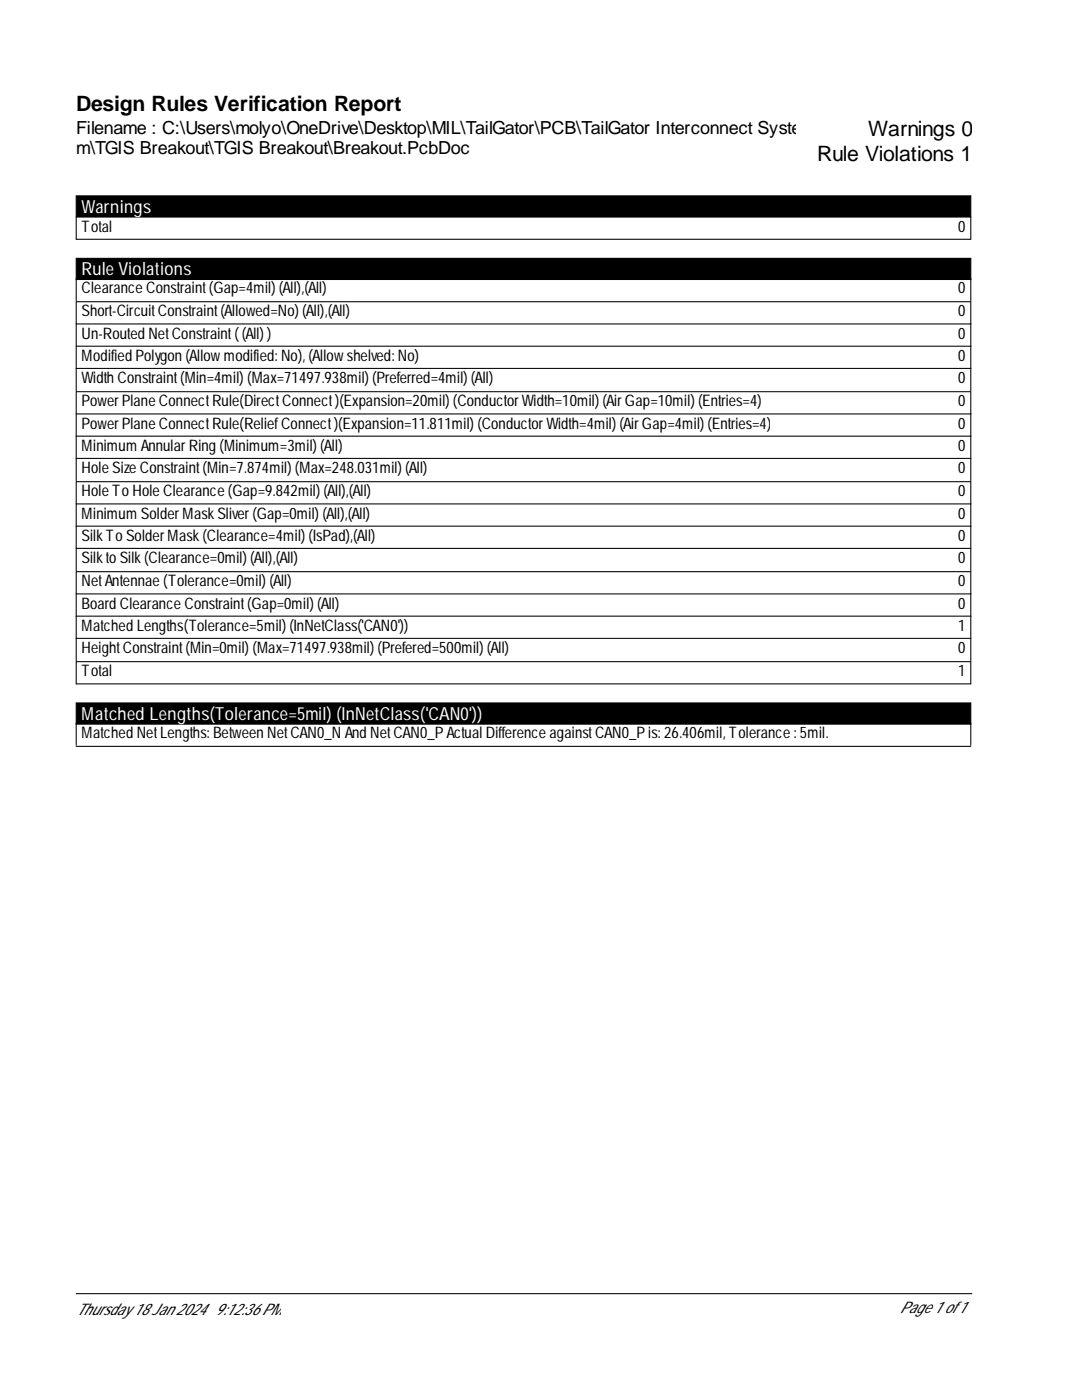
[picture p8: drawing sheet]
<svg xmlns="http://www.w3.org/2000/svg" width="216mm" height="279mm" viewBox="0 0 216 279" stroke-linecap="round" stroke-linejoin="round" font-family="sans-serif">
<defs><g id="words">
<g font-size="4.2">
<text x="15.2" y="22.2">Design Rules Verification Report</text>
<text x="173.2" y="27.1">Warnings 0</text>
<text x="163.1" y="32.1">Rule Violations 1</text>
</g>
<g font-size="3.6">
<text x="15.2" y="26.7">Filename : C:\Users\molyo\OneDrive\Desktop\MIL\TailGator\PCB\TailGator Interconnect Syste</text>
<text x="15.2" y="30.7">m\TGIS Breakout\TGIS Breakout\Breakout.PcbDoc</text>
</g>
<g font-size="3.6" fill="#fff">
<text x="16.3" y="42.4">Warnings</text>
<text x="16.3" y="54.9">Rule Violations</text>
<text x="16.3" y="143.6">Matched Lengths(Tolerance=5mil) (InNetClass('CAN0'))</text>
</g>
<g font-size="3.2">
<text x="16.3" y="46.2">Total</text>
<text x="191.2" y="46.2">0</text>
<text x="16.3" y="58.5">Clearance Constraint(Gap=4mil) (All),(All)</text>
<text x="191.2" y="58.5">0</text>
<text x="16.3" y="63.1">Short-CircuitConstraint(Allowed=No) (All),(All)</text>
<text x="191.2" y="63.1">0</text>
<text x="16.3" y="67.6">Un-Routed NetConstraint((All) )</text>
<text x="191.2" y="67.6">0</text>
<text x="16.3" y="72">Modified Polygon (Allowmodified: No), (Allowshelved: No)</text>
<text x="16.3" y="76.4">Width Constraint(Min=4mil) (Max=71497.938mil) (Preferred=4mil) (All)</text>
<text x="191.2" y="72">0</text>
<text x="191.2" y="76.4">0</text>
<text x="16.3" y="81.1">PowerPlane ConnectRule(DirectConnect)(Expansion=20mil) (ConductorWidth=10mil) (AirGap=10mil) (Entries=4)</text>
<text x="191.2" y="81.1">0</text>
<text x="16.3" y="85.5">PowerPlane ConnectRule(ReliefConnect)(Expansion=11.811mil) (ConductorWidth=4mil) (AirGap=4mil) (Entries=4)</text>
<text x="16.3" y="90">Minimum AnnularRing (Minimum=3mil) (All)</text>
<text x="191.2" y="85.5">0</text>
<text x="191.2" y="90">0</text>
<text x="16.3" y="94.4">Hole Size Constraint(Min=7.874mil) (Max=248.031mil) (All)</text>
<text x="191.2" y="94.4">0</text>
<text x="16.3" y="99.1">Hole ToHole Clearance (Gap=9.842mil) (All),(All)</text>
<text x="191.2" y="99.1">0</text>
<text x="16.3" y="103.5">Minimum SolderMaskSliver(Gap=0mil) (All),(All)</text>
<text x="16.3" y="107.9">SilkToSolderMask(Clearance=4mil) (IsPad),(All)</text>
<text x="191.2" y="103.5">0</text>
<text x="191.2" y="107.9">0</text>
<text x="16.3" y="112.4">SilktoSilk(Clearance=0mil) (All),(All)</text>
<text x="191.2" y="112.4">0</text>
<text x="16.3" y="117">NetAntennae (Tolerance=0mil) (All)</text>
<text x="191.2" y="117">0</text>
<text x="16.3" y="121.4">Board Clearance Constraint(Gap=0mil) (All)</text>
<text x="16.3" y="125.9">Matched Lengths(Tolerance=5mil) (InNetClass('CAN0'))</text>
<text x="191.2" y="121.4">0</text>
<text x="191.2" y="125.9">1</text>
<text x="16.3" y="130.3">HeightConstraint(Min=0mil) (Max=71497.938mil) (Prefered=500mil) (All)</text>
<text x="191.2" y="130.3">0</text>
<text x="16.3" y="135">Total</text>
<text x="191.2" y="135">1</text>
<text x="16.3" y="147.2">Matched NetLengths: Between NetCAN0_N And NetCAN0_P Actual Difference againstCAN0_P is: 26.406mil, Tolerance : 5mil.</text>
<text x="15.2" y="262.3">Thursday18Jan 2024</text>
<text x="43" y="262.3">9:12:36PM</text>
<text x="179.6" y="262.1">Page 1 of1</text>
</g>
</g></defs>
<path d="M15.2 39.1h178.5v4.2h-178.5zM15.2 51.6h178.5v4.2h-178.5zM15.2 140.3h178.5v4.2h-178.5z" fill="#000" stroke="#000" stroke-width=".21"/>
<g fill="none" stroke="#000" stroke-width=".21">
<path d="M15.2 43.3v4.5h178.5v-4.5M15.2 55.6v4.4M193.7 55.6v4.4M15.2 78v-17.8h178.5v17.8M15.2 64.7h178.5M15.2 69.1h178.5M15.2 73.5h178.5M15.2 95.9v-17.7h178.5v17.7M15.2 82.6h178.5M15.2 87h178.5M15.2 91.5h178.5M15.2 113.9v-17.8h178.5v17.8"/>
<path d="M15.2 100.6h178.5M15.2 105h178.5M15.2 109.4h178.5M15.2 118.5h178.5M15.2 131.8v-17.7h178.5v17.7M15.2 132h178.5v4.5h-178.5zM15.2 123h178.5M15.2 127.4h178.5M15.2 144.3v4.4M15.2 149h178.5M193.7 144.3v4.4M15.2 258.2h178.7"/>
</g>
<use href="#words"/>
</svg>
